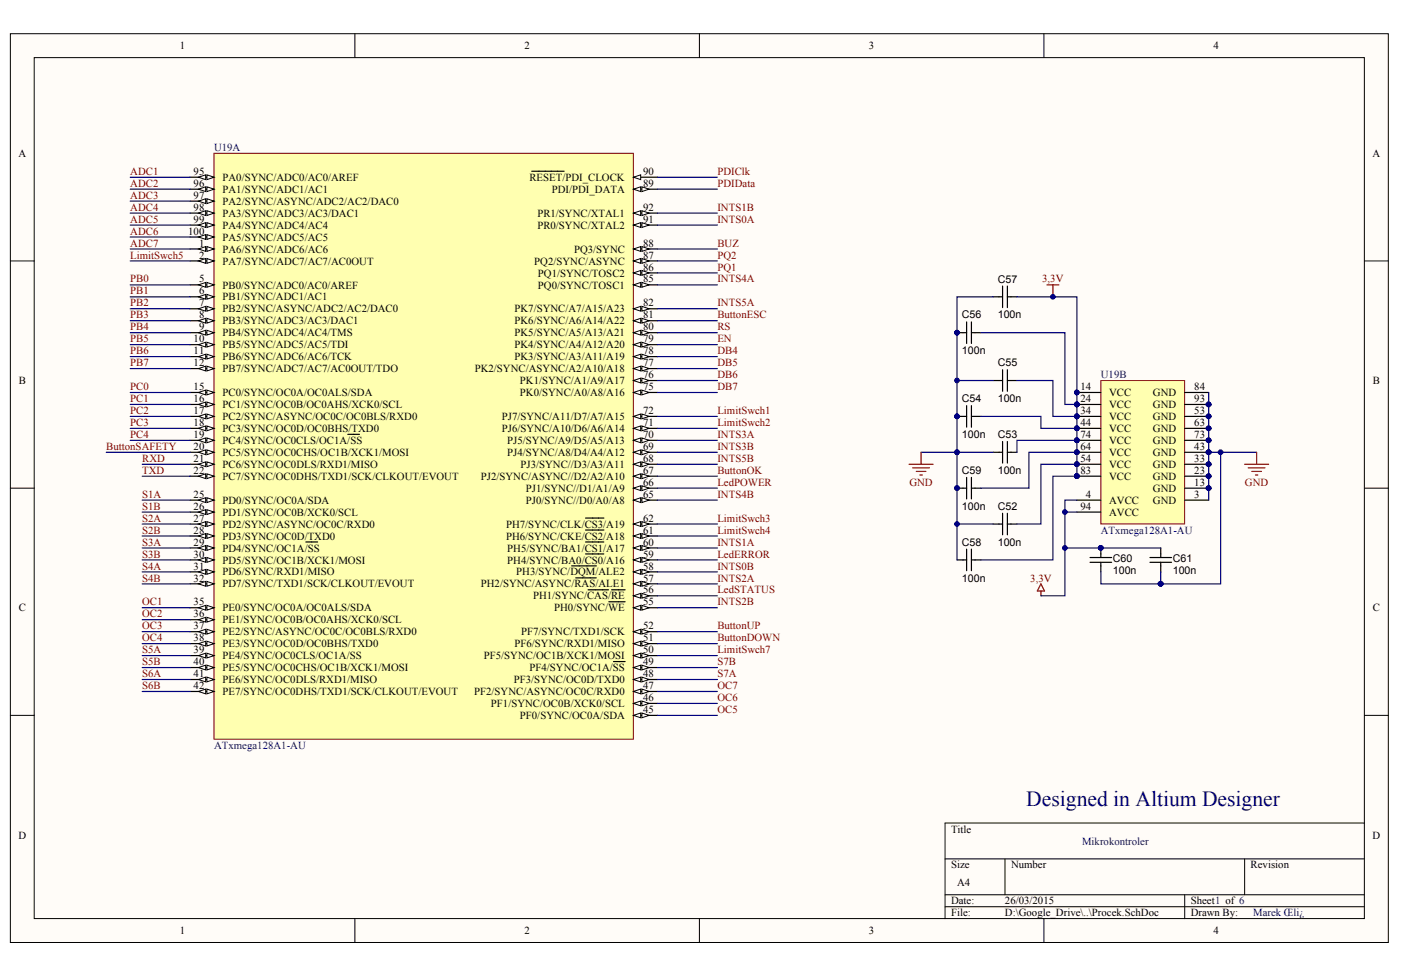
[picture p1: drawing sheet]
<svg xmlns="http://www.w3.org/2000/svg" width="289mm" height="202mm" viewBox="0 0 289 202" stroke-linecap="round" stroke-linejoin="round" font-family="sans-serif">
<defs><g id="words">
<text font-size="4.5" fill="#000080" x="211.7" y="166.3">Designed in Altium Designer</text>
<g font-size="2.2">
<text x="37.1" y="10.2">1</text>
<text x="108.2" y="10.2">2</text>
<text x="179.2" y="10.2">3</text>
<text x="250.3" y="10.2">4</text>
<text x="3.8" y="32.4">A</text>
<text x="283.1" y="32.4">A</text>
<text x="39.9" y="36.1">95</text>
<text x="39.9" y="38.5">96</text>
<text x="39.9" y="41">97</text>
<text x="45.9" y="37.3">PA0/SYNC/ADC0/AC0/AREF</text>
<text x="45.9" y="39.8">PA1/SYNC/ADC1/AC1</text>
<text x="109.2" y="37.3">RESET/PDI_CLOCK</text>
<text x="113.8" y="39.8">PDI/PDI_DATA</text>
<text x="132.6" y="36.1">90</text>
<text x="132.6" y="38.5">89</text>
<text x="39.9" y="43.5">98</text>
<text x="39.9" y="45.9">99</text>
<text x="45.9" y="42.2">PA2/SYNC/ASYNC/ADC2/AC2/DAC0</text>
<text x="45.9" y="44.7">PA3/SYNC/ADC3/AC3/DAC1</text>
<text x="45.9" y="47.2">PA4/SYNC/ADC4/AC4</text>
<text x="110.8" y="47.2">PR0/SYNC/XTAL2</text>
<text x="110.8" y="44.7">PR1/SYNC/XTAL1</text>
<text x="132.6" y="45.9">91</text>
<text x="132.6" y="43.5">92</text>
<text x="38.8" y="48.4">100</text>
<text x="41.1" y="50.9">1</text>
<text x="41.1" y="53.3">2</text>
<text x="45.9" y="49.6">PA5/SYNC/ADC5/AC5</text>
<text x="45.9" y="52.1">PA6/SYNC/ADC6/AC6</text>
<text x="118.4" y="52.1">PQ3/SYNC</text>
<text x="132.6" y="53.3">87</text>
<text x="132.6" y="50.9">88</text>
<text x="41.1" y="58.3">5</text>
<text x="45.9" y="54.6">PA7/SYNC/ADC7/AC7/AC0OUT</text>
<text x="45.9" y="59.5">PB0/SYNC/ADC0/AC0/AREF</text>
<text x="110.2" y="54.6">PQ2/SYNC/ASYNC</text>
<text x="110.9" y="59.5">PQ0/SYNC/TOSC1</text>
<text x="110.9" y="57">PQ1/SYNC/TOSC2</text>
<text x="132.6" y="58.3">85</text>
<text x="132.6" y="55.8">86</text>
<text x="205.8" y="58.3">C57</text>
<text x="41.1" y="60.7">6</text>
<text x="41.1" y="63.2">7</text>
<text x="41.1" y="65.7">8</text>
<text x="45.9" y="62">PB1/SYNC/ADC1/AC1</text>
<text x="45.9" y="64.4">PB2/SYNC/ASYNC/ADC2/AC2/DAC0</text>
<text x="106.1" y="64.4">PK7/SYNC/A7/A15/A23</text>
<text x="132.6" y="65.7">81</text>
<text x="132.6" y="63.2">82</text>
<text x="198.4" y="65.7">C56</text>
<text x="205.8" y="65.7">100n</text>
<text x="39.9" y="70.6">10</text>
<text x="41.1" y="68.1">9</text>
<text x="45.9" y="66.9">PB3/SYNC/ADC3/AC3/DAC1</text>
<text x="45.9" y="69.4">PB4/SYNC/ADC4/AC4/TMS</text>
<text x="45.9" y="71.8">PB5/SYNC/ADC5/AC5/TDI</text>
<text x="106.1" y="71.8">PK4/SYNC/A4/A12/A20</text>
<text x="106.1" y="69.4">PK5/SYNC/A5/A13/A21</text>
<text x="106.1" y="66.9">PK6/SYNC/A6/A14/A22</text>
<text x="132.6" y="70.6">79</text>
<text x="132.6" y="68.1">80</text>
<text x="39.9" y="73.1">11</text>
<text x="39.9" y="75.5">12</text>
<text x="45.9" y="74.3">PB6/SYNC/ADC6/AC6/TCK</text>
<text x="45.9" y="76.8">PB7/SYNC/ADC7/AC7/AC0OUT/TDO</text>
<text x="97.9" y="76.8">PK2/SYNC/ASYNC/A2/A10/A18</text>
<text x="106.1" y="74.3">PK3/SYNC/A3/A11/A19</text>
<text x="132.6" y="75.5">77</text>
<text x="132.6" y="73.1">78</text>
<text x="198.4" y="73.1">100n</text>
<text x="205.8" y="75.6">C55</text>
<text x="3.9" y="79.2">B</text>
<text x="39.9" y="80.5">15</text>
<text x="39.9" y="82.9">16</text>
<text x="45.9" y="81.7">PC0/SYNC/OC0A/OC0ALS/SDA</text>
<text x="107.2" y="81.7">PK0/SYNC/A0/A8/A16</text>
<text x="107.2" y="79.2">PK1/SYNC/A1/A9/A17</text>
<text x="132.6" y="80.5">75</text>
<text x="132.6" y="78">76</text>
<text x="198.4" y="83">C54</text>
<text x="205.8" y="83">100n</text>
<text x="222.8" y="80.5">14</text>
<text x="222.8" y="82.9">24</text>
<text x="228.8" y="81.7">VCC</text>
<text x="237.8" y="81.7">GND</text>
<text x="246.3" y="82.9">93</text>
<text x="246.3" y="80.5">84</text>
<text x="283.1" y="79.2">B</text>
<text x="39.9" y="85.4">17</text>
<text x="39.9" y="87.9">18</text>
<text x="45.9" y="84.2">PC1/SYNC/OC0B/OC0AHS/XCK0/SCL</text>
<text x="45.9" y="86.6">PC2/SYNC/ASYNC/OC0C/OC0BLS/RXD0</text>
<text x="45.9" y="89.1">PC3/SYNC/OC0D/OC0BHS/TXD0</text>
<text x="103.5" y="89.1">PJ6/SYNC/A10/D6/A6/A14</text>
<text x="103.5" y="86.6">PJ7/SYNC/A11/D7/A7/A15</text>
<text x="132.6" y="87.9">71</text>
<text x="132.6" y="85.4">72</text>
<text x="222.8" y="85.4">34</text>
<text x="222.8" y="87.9">44</text>
<text x="228.8" y="84.2">VCC</text>
<text x="228.8" y="86.6">VCC</text>
<text x="228.8" y="89.1">VCC</text>
<text x="237.8" y="89.1">GND</text>
<text x="237.8" y="86.6">GND</text>
<text x="237.8" y="84.2">GND</text>
<text x="246.3" y="87.9">63</text>
<text x="246.3" y="85.4">53</text>
<text x="39.9" y="90.3">19</text>
<text x="39.9" y="92.8">20</text>
<text x="39.9" y="95.3">21</text>
<text x="45.9" y="91.6">PC4/SYNC/OC0CLS/OC1A/SS</text>
<text x="45.9" y="94">PC5/SYNC/OC0CHS/OC1B/XCK1/MOSI</text>
<text x="104.6" y="94">PJ4/SYNC/A8/D4/A4/A12</text>
<text x="104.6" y="91.6">PJ5/SYNC/A9/D5/A5/A13</text>
<text x="132.6" y="95.3">68</text>
<text x="132.6" y="92.8">69</text>
<text x="132.6" y="90.3">70</text>
<text x="198.4" y="90.3">100n</text>
<text x="205.8" y="90.3">C53</text>
<text x="222.8" y="90.3">74</text>
<text x="222.8" y="92.8">64</text>
<text x="222.8" y="95.3">54</text>
<text x="228.8" y="91.6">VCC</text>
<text x="228.8" y="94">VCC</text>
<text x="237.8" y="94">GND</text>
<text x="237.8" y="91.6">GND</text>
<text x="246.3" y="95.3">33</text>
<text x="246.3" y="92.8">43</text>
<text x="246.3" y="90.3">73</text>
<text x="39.9" y="97.7">22</text>
<text x="45.9" y="96.5">PC6/SYNC/OC0DLS/RXD1/MISO</text>
<text x="45.9" y="99">PC7/SYNC/OC0DHS/TXD1/SCK/CLKOUT/EVOUT</text>
<text x="99.2" y="99">PJ2/SYNC/ASYNC//D2/A2/A10</text>
<text x="107.3" y="96.5">PJ3/SYNC//D3/A3/A11</text>
<text x="108.4" y="101.4">PJ1/SYNC//D1/A1/A9</text>
<text x="132.6" y="100.2">66</text>
<text x="132.6" y="97.7">67</text>
<text x="198.4" y="97.7">C59</text>
<text x="205.8" y="97.7">100n</text>
<text x="222.8" y="97.7">83</text>
<text x="228.8" y="96.5">VCC</text>
<text x="228.8" y="99">VCC</text>
<text x="237.8" y="101.4">GND</text>
<text x="237.8" y="99">GND</text>
<text x="237.8" y="96.5">GND</text>
<text x="246.3" y="100.2">13</text>
<text x="246.3" y="97.7">23</text>
<text x="39.9" y="102.7">25</text>
<text x="39.9" y="105.1">26</text>
<text x="39.9" y="107.6">27</text>
<text x="45.9" y="103.9">PD0/SYNC/OC0A/SDA</text>
<text x="45.9" y="106.4">PD1/SYNC/OC0B/XCK0/SCL</text>
<text x="108.4" y="103.9">PJ0/SYNC//D0/A0/A8</text>
<text x="132.6" y="107.6">62</text>
<text x="132.6" y="102.7">65</text>
<text x="198.4" y="105.1">100n</text>
<text x="205.8" y="105.1">C52</text>
<text x="222.8" y="105.1">94</text>
<text x="223.9" y="102.7">4</text>
<text x="228.8" y="103.9">AVCC</text>
<text x="228.8" y="106.4">AVCC</text>
<text x="237.8" y="103.9">GND</text>
<text x="246.3" y="102.7">3</text>
<text x="39.9" y="110.1">28</text>
<text x="39.9" y="112.6">29</text>
<text x="45.9" y="108.9">PD2/SYNC/ASYNC/OC0C/RXD0</text>
<text x="45.9" y="111.3">PD3/SYNC/OC0D/TXD0</text>
<text x="45.9" y="113.8">PD4/SYNC/OC1A/SS</text>
<text x="104.4" y="111.3">PH6/SYNC/CKE/CS2/A18</text>
<text x="104.4" y="108.9">PH7/SYNC/CLK/CS3/A19</text>
<text x="104.6" y="113.8">PH5/SYNC/BA1/CS1/A17</text>
<text x="132.6" y="112.6">60</text>
<text x="132.6" y="110.1">61</text>
<text x="198.4" y="112.6">C58</text>
<text x="205.8" y="112.6">100n</text>
<text x="39.9" y="115">30</text>
<text x="39.9" y="117.5">31</text>
<text x="39.9" y="120">32</text>
<text x="45.9" y="116.3">PD5/SYNC/OC1B/XCK1/MOSI</text>
<text x="45.9" y="118.7">PD6/SYNC/RXD1/MISO</text>
<text x="104.6" y="116.3">PH4/SYNC/BA0/CS0/A16</text>
<text x="106.5" y="118.7">PH3/SYNC/DQM/ALE2</text>
<text x="132.6" y="120">57</text>
<text x="132.6" y="117.5">58</text>
<text x="132.6" y="115">59</text>
<text x="198.4" y="120">100n</text>
<text x="229.5" y="118.5">100n</text>
<text x="229.5" y="116">C60</text>
<text x="241.9" y="118.5">100n</text>
<text x="241.9" y="116">C61</text>
<text x="39.9" y="124.9">35</text>
<text x="45.9" y="121.2">PD7/SYNC/TXD1/SCK/CLKOUT/EVOUT</text>
<text x="99.2" y="121.2">PH2/SYNC/ASYNC/RAS/ALE1</text>
<text x="109.9" y="123.7">PH1/SYNC/CAS/RE</text>
<text x="132.6" y="124.9">55</text>
<text x="132.6" y="122.4">56</text>
<text x="3.9" y="126.1">C</text>
<text x="39.9" y="127.4">36</text>
<text x="39.9" y="129.8">37</text>
<text x="45.9" y="126.1">PE0/SYNC/OC0A/OC0ALS/SDA</text>
<text x="45.9" y="128.6">PE1/SYNC/OC0B/OC0AHS/XCK0/SCL</text>
<text x="45.9" y="131.1">PE2/SYNC/ASYNC/OC0C/OC0BLS/RXD0</text>
<text x="107.5" y="131.1">PF7/SYNC/TXD1/SCK</text>
<text x="114.3" y="126.1">PH0/SYNC/WE</text>
<text x="132.6" y="129.8">52</text>
<text x="283.1" y="126.1">C</text>
<text x="39.9" y="132.3">38</text>
<text x="39.9" y="134.8">39</text>
<text x="39.9" y="137.2">40</text>
<text x="45.9" y="133.5">PE3/SYNC/OC0D/OC0BHS/TXD0</text>
<text x="45.9" y="136">PE4/SYNC/OC0CLS/OC1A/SS</text>
<text x="99.8" y="136">PF5/SYNC/OC1B/XCK1/MOSI</text>
<text x="106.1" y="133.5">PF6/SYNC/RXD1/MISO</text>
<text x="132.6" y="137.2">49</text>
<text x="132.6" y="134.8">50</text>
<text x="132.6" y="132.3">51</text>
<text x="39.9" y="139.7">41</text>
<text x="39.9" y="142.2">42</text>
<text x="45.9" y="138.5">PE5/SYNC/OC0CHS/OC1B/XCK1/MOSI</text>
<text x="45.9" y="140.9">PE6/SYNC/OC0DLS/RXD1/MISO</text>
<text x="45.9" y="143.4">PE7/SYNC/OC0DHS/TXD1/SCK/CLKOUT/EVOUT</text>
<text x="97.8" y="143.4">PF2/SYNC/ASYNC/OC0C/RXD0</text>
<text x="106" y="140.9">PF3/SYNC/OC0D/TXD0</text>
<text x="109.2" y="138.5">PF4/SYNC/OC1A/SS</text>
<text x="132.6" y="142.2">47</text>
<text x="132.6" y="139.7">48</text>
<text x="101.3" y="145.8">PF1/SYNC/OC0B/XCK0/SCL</text>
<text x="107.2" y="148.3">PF0/SYNC/OC0A/SDA</text>
<text x="132.6" y="147.1">45</text>
<text x="132.6" y="144.6">46</text>
<text x="3.8" y="173">D</text>
<text x="196.1" y="171.7">Title</text>
<text x="283.1" y="173">D</text>
<text x="196.1" y="179.1">Size</text>
<text x="208.5" y="179.1">Number</text>
<text x="257.9" y="179.1">Revision</text>
<text x="197.4" y="182.8">A4</text>
<text x="196.1" y="186.5">Date:</text>
<text x="196.1" y="189">File:</text>
<text x="207.2" y="186.5">26/03/2015</text>
<text x="207.2" y="189">D:\Google_Drive\..\Procek.SchDoc</text>
<text x="245.6" y="186.5">Sheet1 of 6</text>
<text x="245.6" y="189">Drawn By:</text>
<text x="37.1" y="192.7">1</text>
<text x="108.2" y="192.7">2</text>
<text x="179.2" y="192.7">3</text>
<text x="250.3" y="192.7">4</text>
</g>
<g font-size="2.2" fill="#000080">
<text x="44.2" y="31.1">U19A</text>
<text x="227" y="78">U19B</text>
<text x="227" y="110.1">ATxmega128A1-AU</text>
<text x="44.2" y="154.5">ATxmega128A1-AU</text>
<text x="223.1" y="174.2">Mikrokontroler</text>
<text x="258.4" y="189">Marek Œli¿</text>
</g>
<g font-size="2.2" fill="#800000">
<text x="26.9" y="36.1">ADC1</text>
<text x="26.9" y="38.5">ADC2</text>
<text x="26.9" y="41">ADC3</text>
<text x="147.9" y="38.5">PDIData</text>
<text x="147.9" y="36.1">PDIClk</text>
<text x="26.9" y="43.5">ADC4</text>
<text x="26.9" y="45.9">ADC5</text>
<text x="147.9" y="45.9">INTS0A</text>
<text x="147.9" y="43.5">INTS1B</text>
<text x="26.9" y="53.3">LimitSwch5</text>
<text x="26.9" y="48.4">ADC6</text>
<text x="26.9" y="50.9">ADC7</text>
<text x="147.9" y="50.9">BUZ</text>
<text x="147.9" y="53.3">PQ2</text>
<text x="26.9" y="58.3">PB0</text>
<text x="147.9" y="58.3">INTS4A</text>
<text x="147.9" y="55.8">PQ1</text>
<text x="214.9" y="58.3">3,3V</text>
<text x="26.9" y="60.7">PB1</text>
<text x="26.9" y="63.2">PB2</text>
<text x="26.9" y="65.7">PB3</text>
<text x="147.9" y="63.2">INTS5A</text>
<text x="147.9" y="65.7">ButtonESC</text>
<text x="26.9" y="68.1">PB4</text>
<text x="26.9" y="70.6">PB5</text>
<text x="147.9" y="70.6">EN</text>
<text x="147.9" y="68.1">RS</text>
<text x="26.9" y="73.1">PB6</text>
<text x="26.9" y="75.5">PB7</text>
<text x="147.9" y="73.1">DB4</text>
<text x="147.9" y="75.5">DB5</text>
<text x="26.9" y="80.5">PC0</text>
<text x="26.9" y="82.9">PC1</text>
<text x="147.9" y="78">DB6</text>
<text x="147.9" y="80.5">DB7</text>
<text x="26.9" y="85.4">PC2</text>
<text x="26.9" y="87.9">PC3</text>
<text x="147.9" y="85.4">LimitSwch1</text>
<text x="147.9" y="87.9">LimitSwch2</text>
<text x="21.9" y="92.8">ButtonSAFETY</text>
<text x="26.9" y="90.3">PC4</text>
<text x="29.3" y="95.3">RXD</text>
<text x="147.9" y="92.8">INTS3B</text>
<text x="147.9" y="95.3">INTS5B</text>
<text x="147.9" y="90.3">INTS3A</text>
<text x="29.3" y="97.7">TXD</text>
<text x="147.9" y="97.7">ButtonOK</text>
<text x="147.9" y="100.2">LedPOWER</text>
<text x="187.5" y="100.2">GND</text>
<text x="256.7" y="100.2">GND</text>
<text x="29.3" y="102.7">S1A</text>
<text x="29.3" y="105.1">S1B</text>
<text x="29.3" y="107.6">S2A</text>
<text x="147.9" y="102.7">INTS4B</text>
<text x="147.9" y="107.6">LimitSwch3</text>
<text x="29.3" y="110.1">S2B</text>
<text x="29.3" y="112.6">S3A</text>
<text x="147.9" y="112.6">INTS1A</text>
<text x="147.9" y="110.1">LimitSwch4</text>
<text x="29.3" y="115">S3B</text>
<text x="29.3" y="117.5">S4A</text>
<text x="29.3" y="120">S4B</text>
<text x="147.9" y="120">INTS2A</text>
<text x="147.9" y="117.5">INTS0B</text>
<text x="147.9" y="115">LedERROR</text>
<text x="212.5" y="120">3,3V</text>
<text x="29.3" y="124.9">OC1</text>
<text x="147.9" y="124.9">INTS2B</text>
<text x="147.9" y="122.4">LedSTATUS</text>
<text x="29.3" y="127.4">OC2</text>
<text x="29.3" y="129.8">OC3</text>
<text x="147.9" y="129.8">ButtonUP</text>
<text x="29.3" y="132.3">OC4</text>
<text x="29.3" y="134.8">S5A</text>
<text x="29.3" y="137.2">S5B</text>
<text x="147.9" y="137.2">S7B</text>
<text x="147.9" y="132.3">ButtonDOWN</text>
<text x="147.9" y="134.8">LimitSwch7</text>
<text x="29.3" y="139.7">S6A</text>
<text x="29.3" y="142.2">S6B</text>
<text x="147.9" y="142.2">OC7</text>
<text x="147.9" y="139.7">S7A</text>
<text x="147.9" y="147.1">OC5</text>
<text x="147.9" y="144.6">OC6</text>
</g>
</g></defs>
<g fill="#fffcf8" stroke="#000" stroke-width=".21">
<path d="M2.1 7h284.2v187.4h-284.2z"/>
<path d="M7.1 11.9h274.3v177.6h-274.3z"/>
</g>
<g fill="none" stroke="#000" stroke-width=".21">
<path d="M73.2 7v4.9M144.2 7v4.9M215.3 7v4.9M2.1 53.8h5M281.4 53.8h4.9M2.1 100.7h5M281.4 100.7h4.9M2.1 147.6h5M281.4 147.6h4.9M194.9 177.2h86.5M207.3 177.2v7.4M256.7 177.2v7.4"/>
<path d="M281.4 169.8h-86.5v19.7M73.2 189.5v4.9M144.2 189.5v4.9M194.9 184.6h86.5M194.9 187h86.5M215.3 189.5v4.9M244.3 184.6v4.9"/>
</g>
<path d="M44.1 31.6h86.5v120.9h-86.5z" fill="#ffffb0" stroke="#800000" stroke-width=".21"/>
<path d="M130.6 36.6h5" fill="none" stroke="#000" stroke-width=".25"/>
<path d="M130.6 36.6l1.5-.5v.9z" fill="#fffcf8" stroke="#000" stroke-width=".21"/>
<path d="M39.2 36.6h4.9M109.7 35.3h6.6" fill="none" stroke="#000" stroke-width=".25"/>
<g fill="#fffcf8" stroke="#000" stroke-width=".21">
<path d="M42.7 36.1l1.4 .5-1.4 .4z"/>
<path d="M40.9 36.6l1.5-.5v.9z"/>
</g>
<path d="M39.2 39h4.9" fill="none" stroke="#000" stroke-width=".25"/>
<g fill="#fffcf8" stroke="#000" stroke-width=".21">
<path d="M42.7 38.5l1.4 .5-1.4 .5z"/>
<path d="M40.9 39l1.5-.5v1z"/>
</g>
<path d="M39.2 41.5h4.9" fill="none" stroke="#000" stroke-width=".25"/>
<g fill="#fffcf8" stroke="#000" stroke-width=".21">
<path d="M42.7 41l1.4 .5-1.4 .5z"/>
<path d="M40.9 41.5l1.5-.5v1z"/>
</g>
<path d="M39.2 44h4.9" fill="none" stroke="#000" stroke-width=".25"/>
<g fill="#fffcf8" stroke="#000" stroke-width=".21">
<path d="M42.7 43.5l1.4 .5-1.4 .4z"/>
<path d="M40.9 44l1.5-.5v.9z"/>
</g>
<path d="M39.2 46.4h4.9" fill="none" stroke="#000" stroke-width=".25"/>
<g fill="#fffcf8" stroke="#000" stroke-width=".21">
<path d="M42.7 45.9l1.4 .5-1.4 .5z"/>
<path d="M40.9 46.4l1.5-.5v1z"/>
</g>
<path d="M39.2 48.9h4.9" fill="none" stroke="#000" stroke-width=".25"/>
<g fill="#fffcf8" stroke="#000" stroke-width=".21">
<path d="M42.7 48.4l1.4 .5-1.4 .5z"/>
<path d="M40.9 48.9l1.5-.5v1z"/>
</g>
<path d="M39.2 51.4h4.9" fill="none" stroke="#000" stroke-width=".25"/>
<g fill="#fffcf8" stroke="#000" stroke-width=".21">
<path d="M42.7 50.9l1.4 .5-1.4 .4z"/>
<path d="M40.9 51.4l1.5-.5v.9z"/>
</g>
<path d="M39.2 53.8h4.9" fill="none" stroke="#000" stroke-width=".25"/>
<g fill="#fffcf8" stroke="#000" stroke-width=".21">
<path d="M42.7 53.3l1.4 .5-1.4 .5z"/>
<path d="M40.9 53.8l1.5-.5v1z"/>
</g>
<path d="M39.2 58.8h4.9" fill="none" stroke="#000" stroke-width=".25"/>
<g fill="#fffcf8" stroke="#000" stroke-width=".21">
<path d="M42.7 58.3l1.4 .5-1.4 .5z"/>
<path d="M40.9 58.8l1.5-.5v1z"/>
</g>
<path d="M39.2 61.2h4.9" fill="none" stroke="#000" stroke-width=".25"/>
<g fill="#fffcf8" stroke="#000" stroke-width=".21">
<path d="M42.7 60.7l1.4 .5-1.4 .5z"/>
<path d="M40.9 61.2l1.5-.5v1z"/>
</g>
<path d="M39.2 63.7h4.9" fill="none" stroke="#000" stroke-width=".25"/>
<g fill="#fffcf8" stroke="#000" stroke-width=".21">
<path d="M42.7 63.2l1.4 .5-1.4 .5z"/>
<path d="M40.9 63.7l1.5-.5v1z"/>
</g>
<path d="M39.2 66.2h4.9" fill="none" stroke="#000" stroke-width=".25"/>
<g fill="#fffcf8" stroke="#000" stroke-width=".21">
<path d="M42.7 65.7l1.4 .5-1.4 .5z"/>
<path d="M40.9 66.2l1.5-.5v1z"/>
</g>
<path d="M39.2 68.6h4.9" fill="none" stroke="#000" stroke-width=".25"/>
<g fill="#fffcf8" stroke="#000" stroke-width=".21">
<path d="M42.7 68.1l1.4 .5-1.4 .5z"/>
<path d="M40.9 68.6l1.5-.5v1z"/>
</g>
<path d="M39.2 71.1h4.9" fill="none" stroke="#000" stroke-width=".25"/>
<g fill="#fffcf8" stroke="#000" stroke-width=".21">
<path d="M42.7 70.6l1.4 .5-1.4 .5z"/>
<path d="M40.9 71.1l1.5-.5v1z"/>
</g>
<path d="M39.2 73.6h4.9" fill="none" stroke="#000" stroke-width=".25"/>
<g fill="#fffcf8" stroke="#000" stroke-width=".21">
<path d="M42.7 73.1l1.4 .5-1.4 .5z"/>
<path d="M40.9 73.6l1.5-.5v1z"/>
</g>
<path d="M39.2 76h4.9" fill="none" stroke="#000" stroke-width=".25"/>
<g fill="#fffcf8" stroke="#000" stroke-width=".21">
<path d="M42.7 75.5l1.4 .5-1.4 .5z"/>
<path d="M40.9 76l1.5-.5v1z"/>
</g>
<path d="M39.2 81h4.9" fill="none" stroke="#000" stroke-width=".25"/>
<g fill="#fffcf8" stroke="#000" stroke-width=".21">
<path d="M42.7 80.5l1.4 .5-1.4 .5z"/>
<path d="M40.9 81l1.5-.5v1z"/>
</g>
<path d="M39.2 83.4h4.9" fill="none" stroke="#000" stroke-width=".25"/>
<g fill="#fffcf8" stroke="#000" stroke-width=".21">
<path d="M42.7 82.9l1.4 .5-1.4 .5z"/>
<path d="M40.9 83.4l1.5-.5v1z"/>
</g>
<path d="M39.2 85.9h4.9" fill="none" stroke="#000" stroke-width=".25"/>
<g fill="#fffcf8" stroke="#000" stroke-width=".21">
<path d="M42.7 85.4l1.4 .5-1.4 .5z"/>
<path d="M40.9 85.9l1.5-.5v1z"/>
</g>
<path d="M39.2 88.4h4.9" fill="none" stroke="#000" stroke-width=".25"/>
<g fill="#fffcf8" stroke="#000" stroke-width=".21">
<path d="M42.7 87.9l1.4 .5-1.4 .5z"/>
<path d="M40.9 88.4l1.5-.5v1z"/>
</g>
<path d="M39.2 90.8h4.9" fill="none" stroke="#000" stroke-width=".25"/>
<g fill="#fffcf8" stroke="#000" stroke-width=".21">
<path d="M42.7 90.3l1.4 .5-1.4 .5z"/>
<path d="M40.9 90.8l1.5-.5v1z"/>
</g>
<path d="M39.2 93.3h4.9M71.7 89.6h2.4" fill="none" stroke="#000" stroke-width=".25"/>
<g fill="#fffcf8" stroke="#000" stroke-width=".21">
<path d="M42.7 92.8l1.4 .5-1.4 .5z"/>
<path d="M40.9 93.3l1.5-.5v1z"/>
</g>
<path d="M39.2 95.8h4.9" fill="none" stroke="#000" stroke-width=".25"/>
<g fill="#fffcf8" stroke="#000" stroke-width=".21">
<path d="M42.7 95.3l1.4 .5-1.4 .5z"/>
<path d="M40.9 95.8l1.5-.5v1z"/>
</g>
<path d="M39.2 98.2h4.9" fill="none" stroke="#000" stroke-width=".25"/>
<g fill="#fffcf8" stroke="#000" stroke-width=".21">
<path d="M42.7 97.7l1.4 .5-1.4 .5z"/>
<path d="M40.9 98.2l1.5-.5v1z"/>
</g>
<path d="M39.2 103.2h4.9" fill="none" stroke="#000" stroke-width=".25"/>
<g fill="#fffcf8" stroke="#000" stroke-width=".21">
<path d="M42.7 102.7l1.4 .5-1.4 .5z"/>
<path d="M40.9 103.2l1.5-.5v1z"/>
</g>
<path d="M39.2 105.6h4.9" fill="none" stroke="#000" stroke-width=".25"/>
<g fill="#fffcf8" stroke="#000" stroke-width=".21">
<path d="M42.7 105.1l1.4 .5-1.4 .5z"/>
<path d="M40.9 105.6l1.5-.5v1z"/>
</g>
<path d="M39.2 108.1h4.9" fill="none" stroke="#000" stroke-width=".25"/>
<g fill="#fffcf8" stroke="#000" stroke-width=".21">
<path d="M42.7 107.6l1.4 .5-1.4 .5z"/>
<path d="M40.9 108.1l1.5-.5v1z"/>
</g>
<path d="M39.2 110.6h4.9" fill="none" stroke="#000" stroke-width=".25"/>
<g fill="#fffcf8" stroke="#000" stroke-width=".21">
<path d="M42.7 110.1l1.4 .5-1.4 .5z"/>
<path d="M40.9 110.6l1.5-.5v1z"/>
</g>
<path d="M39.2 113h4.9" fill="none" stroke="#000" stroke-width=".25"/>
<g fill="#fffcf8" stroke="#000" stroke-width=".21">
<path d="M42.7 112.5l1.4 .5-1.4 .5z"/>
<path d="M40.9 113l1.5-.5v1z"/>
</g>
<path d="M39.2 115.5h4.9M63.1 111.8h2.4" fill="none" stroke="#000" stroke-width=".25"/>
<g fill="#fffcf8" stroke="#000" stroke-width=".21">
<path d="M42.7 115l1.4 .5-1.4 .5z"/>
<path d="M40.9 115.5l1.5-.5v1z"/>
</g>
<path d="M39.2 118h4.9" fill="none" stroke="#000" stroke-width=".25"/>
<g fill="#fffcf8" stroke="#000" stroke-width=".21">
<path d="M42.7 117.5l1.4 .5-1.4 .5z"/>
<path d="M40.9 118l1.5-.5v1z"/>
</g>
<path d="M39.2 120.4h4.9" fill="none" stroke="#000" stroke-width=".25"/>
<g fill="#fffcf8" stroke="#000" stroke-width=".21">
<path d="M42.7 119.9l1.4 .5-1.4 .5z"/>
<path d="M40.9 120.4l1.5-.5v1z"/>
</g>
<path d="M130.6 39h5" fill="none" stroke="#000" stroke-width=".25"/>
<g fill="#fffcf8" stroke="#000" stroke-width=".21">
<path d="M130.6 39l1.5-.5v1z"/>
<path d="M132.4 38.5l1.5 .5-1.5 .5z"/>
</g>
<path d="M39.2 125.4h4.9" fill="none" stroke="#000" stroke-width=".25"/>
<g fill="#fffcf8" stroke="#000" stroke-width=".21">
<path d="M42.7 124.9l1.4 .5-1.4 .5z"/>
<path d="M40.9 125.4l1.5-.5v1z"/>
</g>
<path d="M39.2 127.8h4.9" fill="none" stroke="#000" stroke-width=".25"/>
<g fill="#fffcf8" stroke="#000" stroke-width=".21">
<path d="M42.7 127.3l1.4 .5-1.4 .5z"/>
<path d="M40.9 127.8l1.5-.5v1z"/>
</g>
<path d="M39.2 130.3h4.9" fill="none" stroke="#000" stroke-width=".25"/>
<g fill="#fffcf8" stroke="#000" stroke-width=".21">
<path d="M42.7 129.8l1.4 .5-1.4 .5z"/>
<path d="M40.9 130.3l1.5-.5v1z"/>
</g>
<path d="M39.2 132.8h4.9" fill="none" stroke="#000" stroke-width=".25"/>
<g fill="#fffcf8" stroke="#000" stroke-width=".21">
<path d="M42.7 132.3l1.4 .5-1.4 .5z"/>
<path d="M40.9 132.8l1.5-.5v1z"/>
</g>
<path d="M39.2 135.2h4.9" fill="none" stroke="#000" stroke-width=".25"/>
<g fill="#fffcf8" stroke="#000" stroke-width=".21">
<path d="M42.7 134.7l1.4 .5-1.4 .5z"/>
<path d="M40.9 135.2l1.5-.5v1z"/>
</g>
<path d="M39.2 137.7h4.9" fill="none" stroke="#000" stroke-width=".25"/>
<g fill="#fffcf8" stroke="#000" stroke-width=".21">
<path d="M42.7 137.2l1.4 .5-1.4 .5z"/>
<path d="M40.9 137.7l1.5-.5v1z"/>
</g>
<path d="M39.2 140.2h4.9" fill="none" stroke="#000" stroke-width=".25"/>
<g fill="#fffcf8" stroke="#000" stroke-width=".21">
<path d="M42.7 139.7l1.4 .5-1.4 .5z"/>
<path d="M40.9 140.2l1.5-.5v1z"/>
</g>
<path d="M39.2 142.6h4.9" fill="none" stroke="#000" stroke-width=".25"/>
<g fill="#fffcf8" stroke="#000" stroke-width=".21">
<path d="M42.7 142.1l1.4 .5-1.4 .5z"/>
<path d="M40.9 142.6l1.5-.5v1z"/>
</g>
<path d="M130.6 147.6h5" fill="none" stroke="#000" stroke-width=".25"/>
<g fill="#fffcf8" stroke="#000" stroke-width=".21">
<path d="M130.6 147.6l1.5-.5v1z"/>
<path d="M132.4 147.1l1.5 .5-1.5 .5z"/>
</g>
<path d="M130.6 145.1h5" fill="none" stroke="#000" stroke-width=".25"/>
<g fill="#fffcf8" stroke="#000" stroke-width=".21">
<path d="M130.6 145.1l1.5-.5v1z"/>
<path d="M132.4 144.6l1.5 .5-1.5 .5z"/>
</g>
<path d="M130.6 142.6h5" fill="none" stroke="#000" stroke-width=".25"/>
<g fill="#fffcf8" stroke="#000" stroke-width=".21">
<path d="M130.6 142.6l1.5-.5v1z"/>
<path d="M132.4 142.1l1.5 .5-1.5 .5z"/>
</g>
<path d="M130.6 140.2h5" fill="none" stroke="#000" stroke-width=".25"/>
<g fill="#fffcf8" stroke="#000" stroke-width=".21">
<path d="M130.6 140.2l1.5-.5v1z"/>
<path d="M132.4 139.7l1.5 .5-1.5 .5z"/>
</g>
<path d="M130.6 137.7h5" fill="none" stroke="#000" stroke-width=".25"/>
<g fill="#fffcf8" stroke="#000" stroke-width=".21">
<path d="M130.6 137.7l1.5-.5v1z"/>
<path d="M132.4 137.2l1.5 .5-1.5 .5z"/>
</g>
<path d="M126.5 136.5h2.4M130.6 135.2h5" fill="none" stroke="#000" stroke-width=".25"/>
<g fill="#fffcf8" stroke="#000" stroke-width=".21">
<path d="M130.6 135.2l1.5-.5v1z"/>
<path d="M132.4 134.7l1.5 .5-1.5 .5z"/>
</g>
<path d="M130.6 132.8h5" fill="none" stroke="#000" stroke-width=".25"/>
<g fill="#fffcf8" stroke="#000" stroke-width=".21">
<path d="M130.6 132.8l1.5-.5v1z"/>
<path d="M132.4 132.3l1.5 .5-1.5 .5z"/>
</g>
<path d="M130.6 130.3h5" fill="none" stroke="#000" stroke-width=".25"/>
<g fill="#fffcf8" stroke="#000" stroke-width=".21">
<path d="M130.6 130.3l1.5-.5v1z"/>
<path d="M132.4 129.8l1.5 .5-1.5 .5z"/>
</g>
<path d="M130.6 125.4h5" fill="none" stroke="#000" stroke-width=".25"/>
<g fill="#fffcf8" stroke="#000" stroke-width=".21">
<path d="M130.6 125.4l1.5-.5v1z"/>
<path d="M132.4 124.9l1.5 .5-1.5 .5z"/>
</g>
<path d="M125.6 124.1h3.3M130.6 122.9h5" fill="none" stroke="#000" stroke-width=".25"/>
<g fill="#fffcf8" stroke="#000" stroke-width=".21">
<path d="M130.6 122.9l1.5-.5v1z"/>
<path d="M132.4 122.4l1.5 .5-1.5 .5z"/>
</g>
<path d="M121.3 121.7h4.2M126.1 121.7h2.8M130.6 120.4h5" fill="none" stroke="#000" stroke-width=".25"/>
<g fill="#fffcf8" stroke="#000" stroke-width=".21">
<path d="M130.6 120.4l1.5-.5v1z"/>
<path d="M132.4 119.9l1.5 .5-1.5 .5z"/>
</g>
<path d="M118.7 119.2h4.3M130.6 118h5" fill="none" stroke="#000" stroke-width=".25"/>
<g fill="#fffcf8" stroke="#000" stroke-width=".21">
<path d="M130.6 118l1.5-.5v1z"/>
<path d="M132.4 117.5l1.5 .5-1.5 .5z"/>
</g>
<path d="M117.9 116.7h5.1M130.6 115.5h5" fill="none" stroke="#000" stroke-width=".25"/>
<g fill="#fffcf8" stroke="#000" stroke-width=".21">
<path d="M130.6 115.5l1.5-.5v1z"/>
<path d="M132.4 115l1.5 .5-1.5 .5z"/>
</g>
<path d="M120.8 114.3h3.7M130.6 113h5" fill="none" stroke="#000" stroke-width=".25"/>
<g fill="#fffcf8" stroke="#000" stroke-width=".21">
<path d="M130.6 113l1.5-.5v1z"/>
<path d="M132.4 112.5l1.5 .5-1.5 .5z"/>
</g>
<path d="M120.8 111.8h3.7M130.6 110.6h5" fill="none" stroke="#000" stroke-width=".25"/>
<g fill="#fffcf8" stroke="#000" stroke-width=".21">
<path d="M130.6 110.6l1.5-.5v1z"/>
<path d="M132.4 110.1l1.5 .5-1.5 .5z"/>
</g>
<path d="M120.8 109.3h3.7M130.6 108.1h5" fill="none" stroke="#000" stroke-width=".25"/>
<g fill="#fffcf8" stroke="#000" stroke-width=".21">
<path d="M130.6 108.1l1.5-.5v1z"/>
<path d="M132.4 107.6l1.5 .5-1.5 .5z"/>
</g>
<path d="M120.8 106.9h3.7M130.6 103.2h5" fill="none" stroke="#000" stroke-width=".25"/>
<g fill="#fffcf8" stroke="#000" stroke-width=".21">
<path d="M130.6 103.2l1.5-.5v1z"/>
<path d="M132.4 102.7l1.5 .5-1.5 .5z"/>
</g>
<path d="M130.6 100.7h5" fill="none" stroke="#000" stroke-width=".25"/>
<g fill="#fffcf8" stroke="#000" stroke-width=".21">
<path d="M130.6 100.7l1.5-.5v1z"/>
<path d="M132.4 100.2l1.5 .5-1.5 .5z"/>
</g>
<path d="M130.6 98.2h5" fill="none" stroke="#000" stroke-width=".25"/>
<g fill="#fffcf8" stroke="#000" stroke-width=".21">
<path d="M130.6 98.2l1.5-.5v1z"/>
<path d="M132.4 97.7l1.5 .5-1.5 .5z"/>
</g>
<path d="M130.6 95.8h5" fill="none" stroke="#000" stroke-width=".25"/>
<g fill="#fffcf8" stroke="#000" stroke-width=".21">
<path d="M130.6 95.8l1.5-.5v1z"/>
<path d="M132.4 95.3l1.5 .5-1.5 .5z"/>
</g>
<path d="M130.6 93.3h5" fill="none" stroke="#000" stroke-width=".25"/>
<g fill="#fffcf8" stroke="#000" stroke-width=".21">
<path d="M130.6 93.3l1.5-.5v1z"/>
<path d="M132.4 92.8l1.5 .5-1.5 .5z"/>
</g>
<path d="M130.6 90.8h5" fill="none" stroke="#000" stroke-width=".25"/>
<g fill="#fffcf8" stroke="#000" stroke-width=".21">
<path d="M130.6 90.8l1.5-.5v1z"/>
<path d="M132.4 90.3l1.5 .5-1.5 .5z"/>
</g>
<path d="M130.6 88.4h5" fill="none" stroke="#000" stroke-width=".25"/>
<g fill="#fffcf8" stroke="#000" stroke-width=".21">
<path d="M130.6 88.4l1.5-.5v1z"/>
<path d="M132.4 87.9l1.5 .5-1.5 .5z"/>
</g>
<path d="M130.6 85.9h5" fill="none" stroke="#000" stroke-width=".25"/>
<g fill="#fffcf8" stroke="#000" stroke-width=".21">
<path d="M130.6 85.9l1.5-.5v1z"/>
<path d="M132.4 85.4l1.5 .5-1.5 .5z"/>
</g>
<path d="M130.6 81h5" fill="none" stroke="#000" stroke-width=".25"/>
<g fill="#fffcf8" stroke="#000" stroke-width=".21">
<path d="M130.6 81l1.5-.5v1z"/>
<path d="M132.4 80.5l1.5 .5-1.5 .5z"/>
</g>
<path d="M130.6 78.5h5" fill="none" stroke="#000" stroke-width=".25"/>
<g fill="#fffcf8" stroke="#000" stroke-width=".21">
<path d="M130.6 78.5l1.5-.5v1z"/>
<path d="M132.4 78l1.5 .5-1.5 .5z"/>
</g>
<path d="M130.6 76h5" fill="none" stroke="#000" stroke-width=".25"/>
<g fill="#fffcf8" stroke="#000" stroke-width=".21">
<path d="M130.6 76l1.5-.5v1z"/>
<path d="M132.4 75.5l1.5 .5-1.5 .5z"/>
</g>
<path d="M130.6 73.6h5" fill="none" stroke="#000" stroke-width=".25"/>
<g fill="#fffcf8" stroke="#000" stroke-width=".21">
<path d="M130.6 73.6l1.5-.5v1z"/>
<path d="M132.4 73.1l1.5 .5-1.5 .5z"/>
</g>
<path d="M130.6 71.1h5" fill="none" stroke="#000" stroke-width=".25"/>
<g fill="#fffcf8" stroke="#000" stroke-width=".21">
<path d="M130.6 71.1l1.5-.5v1z"/>
<path d="M132.4 70.6l1.5 .5-1.5 .5z"/>
</g>
<path d="M130.6 68.6h5" fill="none" stroke="#000" stroke-width=".25"/>
<g fill="#fffcf8" stroke="#000" stroke-width=".21">
<path d="M130.6 68.6l1.5-.5v1z"/>
<path d="M132.4 68.1l1.5 .5-1.5 .5z"/>
</g>
<path d="M130.6 66.2h5" fill="none" stroke="#000" stroke-width=".25"/>
<g fill="#fffcf8" stroke="#000" stroke-width=".21">
<path d="M130.6 66.2l1.5-.5v1z"/>
<path d="M132.4 65.7l1.5 .5-1.5 .5z"/>
</g>
<path d="M130.6 63.7h5" fill="none" stroke="#000" stroke-width=".25"/>
<g fill="#fffcf8" stroke="#000" stroke-width=".21">
<path d="M130.6 63.7l1.5-.5v1z"/>
<path d="M132.4 63.2l1.5 .5-1.5 .5z"/>
</g>
<path d="M130.6 58.8h5" fill="none" stroke="#000" stroke-width=".25"/>
<g fill="#fffcf8" stroke="#000" stroke-width=".21">
<path d="M130.6 58.8l1.5-.5v1z"/>
<path d="M132.4 58.3l1.5 .5-1.5 .5z"/>
</g>
<path d="M130.6 56.3h5" fill="none" stroke="#000" stroke-width=".25"/>
<g fill="#fffcf8" stroke="#000" stroke-width=".21">
<path d="M130.6 56.3l1.5-.5v1z"/>
<path d="M132.4 55.8l1.5 .5-1.5 .5z"/>
</g>
<path d="M130.6 53.8h5" fill="none" stroke="#000" stroke-width=".25"/>
<g fill="#fffcf8" stroke="#000" stroke-width=".21">
<path d="M130.6 53.8l1.5-.5v1z"/>
<path d="M132.4 53.3l1.5 .5-1.5 .5z"/>
</g>
<path d="M130.6 51.4h5" fill="none" stroke="#000" stroke-width=".25"/>
<g fill="#fffcf8" stroke="#000" stroke-width=".21">
<path d="M130.6 51.4l1.5-.5v.9z"/>
<path d="M132.4 50.9l1.5 .5-1.5 .4z"/>
</g>
<path d="M130.6 46.4h5" fill="none" stroke="#000" stroke-width=".25"/>
<g fill="#fffcf8" stroke="#000" stroke-width=".21">
<path d="M130.6 46.4l1.5-.5v1z"/>
<path d="M132.4 45.9l1.5 .5-1.5 .5z"/>
</g>
<path d="M130.6 44h5" fill="none" stroke="#000" stroke-width=".25"/>
<g fill="#fffcf8" stroke="#000" stroke-width=".21">
<path d="M130.6 44l1.5-.5v.9z"/>
<path d="M132.4 43.5l1.5 .5-1.5 .4z"/>
</g>
<path d="M227 78.5h17.3v29.6h-17.3z" fill="#ffffb0" stroke="#800000" stroke-width=".21"/>
<g fill="none" stroke="#000" stroke-width=".25">
<path d="M206.8 59v4.4M207.7 59v4.4M197.4 68.6h1.9M199.3 66.4v4.4M200.3 66.4v4.4M200.3 68.6h2M204.8 78.5h2M204.8 61.2h2M206.8 76.3v4.4M207.7 76.3v4.4M207.7 78.5h2M207.7 61.2h2"/>
<path d="M197.4 85.9h1.9M199.3 83.7v4.4M199.3 98.5v4.4M200.3 85.9h2M200.3 83.7v4.4M200.3 98.5v4.4M204.8 93.3h2M206.8 91.1v4.4M207.7 93.3h2M207.7 91.1v4.4M222.1 81h4.9M222.1 83.4h4.9"/>
<path d="M222.1 85.9h4.9M222.1 88.4h4.9M222.1 90.8h4.9M222.1 93.3h4.9M222.1 95.8h4.9M222.1 98.2h4.9M244.3 81h5M244.3 83.4h5M244.3 85.9h5M244.3 88.4h5M244.3 90.8h5M244.3 93.3h5"/>
<path d="M244.3 95.8h5M244.3 98.2h5M197.4 100.7h1.9M197.4 115.5h1.9M199.3 113.3v4.4M200.3 100.7h2M200.3 113.3v4.4M200.3 115.5h2M204.8 108.1h2M206.8 105.9v4.4M207.7 108.1h2M207.7 105.9v4.4"/>
<path d="M222.1 103.2h4.9M222.1 105.6h4.9M224.8 115h4.4M224.8 116h4.4M227 113v2M227 116v2M237.2 115h4.4M237.2 116h4.4M239.4 113v2M239.4 116v2M244.3 103.2h5M244.3 100.7h5"/>
</g>
<g fill="#000080" stroke="#000080" stroke-width=".21">
<circle cx="222.1" cy="80.9" r=".48"/>
<circle cx="222.1" cy="83.4" r=".48"/>
<circle cx="222.1" cy="85.9" r=".48"/>
<circle cx="222.1" cy="88.3" r=".48"/>
<circle cx="222.1" cy="90.8" r=".48"/>
<circle cx="222.1" cy="93.3" r=".48"/>
<circle cx="222.1" cy="95.7" r=".48"/>
<circle cx="222.1" cy="98.2" r=".48"/>
<circle cx="249.2" cy="100.7" r=".49"/>
<circle cx="249.2" cy="98.2" r=".49"/>
<circle cx="249.2" cy="95.7" r=".49"/>
<circle cx="249.2" cy="93.3" r=".49"/>
<circle cx="249.2" cy="90.8" r=".49"/>
<circle cx="249.2" cy="88.3" r=".49"/>
<circle cx="249.2" cy="85.9" r=".49"/>
<circle cx="249.2" cy="83.4" r=".49"/>
<circle cx="197.4" cy="85.9" r=".48"/>
<circle cx="197.4" cy="68.6" r=".48"/>
<circle cx="197.4" cy="100.7" r=".48"/>
<circle cx="227" cy="113" r=".49"/>
<circle cx="197.4" cy="78.5" r=".48"/>
<circle cx="197.4" cy="93.3" r=".48"/>
<circle cx="197.4" cy="108.1" r=".48"/>
<circle cx="219.6" cy="113" r=".48"/>
<circle cx="239.4" cy="120.4" r=".49"/>
<circle cx="251.7" cy="93.3" r=".49"/>
<circle cx="219.6" cy="105.6" r=".48"/>
<circle cx="217.1" cy="61.2" r=".48"/>
</g>
<g fill="none" stroke="#000080" stroke-width=".25">
<path d="M26.9 36.6h12.3M26.9 39h12.3M135.6 36.6h12.3M135.6 39h12.3M26.9 41.5h12.3M26.9 44h12.3M26.9 46.4h12.3M26.9 48.9h12.3M26.9 51.4h12.3M26.9 53.8h12.3M26.9 58.8h12.3M135.6 44h12.3"/>
<path d="M135.6 46.4h12.3M135.6 51.4h12.3M135.6 53.8h12.3M135.6 58.8h12.3M135.6 56.3h12.3M26.9 66.2h12.3M26.9 63.7h12.3M26.9 76h12.3M26.9 73.6h12.3M26.9 71.1h12.3M26.9 68.6h12.3M26.9 61.2h12.3"/>
<path d="M135.6 66.2h12.3M135.6 63.7h12.3M135.6 78.5h12.3M135.6 76h12.3M135.6 73.6h12.3M135.6 71.1h12.3M135.6 68.6h12.3M197.4 78.5h7.4M202.3 68.6h17.3v14.8h2.5M204.8 61.2h-7.4v54.3M209.7 78.5h7.4v7.4h5M209.7 61.2h12.4v37h-5v17.3h-14.8"/>
<path d="M21.9 93.3h17.3M26.9 90.8h12.3M26.9 88.4h12.3M26.9 85.9h12.3M26.9 81h12.3M26.9 83.4h12.3M29.3 98.2h9.9M29.3 95.8h9.9M135.6 98.2h12.3M135.6 95.8h12.3M135.6 93.3h12.3M135.6 90.8h12.3"/>
<path d="M135.6 88.4h12.3M135.6 85.9h12.3M135.6 81h12.3M190 93.3h14.8M202.3 85.9h12.4v2.5h7.4M222.1 90.8h-12.4v2.5M222.1 93.3h-9.9v7.4h-9.9M222.1 95.8h-7.4v12.3h-5M249.3 93.3h9.9M249.3 81v22.2M251.7 93.3v27.1h-12.3M29.3 103.2h9.9"/>
<path d="M29.3 105.6h9.9M29.3 108.1h9.9M29.3 110.6h9.9M29.3 113h9.9M29.3 115.5h9.9M29.3 118h9.9M135.6 103.2h12.3M135.6 108.1h12.3M135.6 110.6h12.3M135.6 113h12.3M135.6 115.5h12.3M135.6 118h12.3"/>
<path d="M135.6 100.7h12.3M197.4 108.1h7.4M219.6 105.6h2.5M219.6 113h19.8M222.1 103.2h-2.5v19.7h-4.9M227 118v2.4h12.4M239.4 118v2.4M29.3 125.4h9.9M29.3 127.8h9.9M29.3 130.3h9.9M29.3 132.8h9.9M29.3 120.4h9.9"/>
<path d="M29.3 135.2h9.9M29.3 137.7h9.9M135.6 125.4h12.3M135.6 130.3h12.3M135.6 132.8h12.3M135.6 120.4h12.3M135.6 135.2h12.3M135.6 137.7h12.3M135.6 122.9h12.3M29.3 142.6h9.9M29.3 140.2h9.9M135.6 147.6h12.3"/>
<path d="M135.6 145.1h12.3M135.6 142.6h12.3M135.6 140.2h12.3"/>
</g>
<g fill="none" stroke="#800000" stroke-width=".25">
<path d="M215.9 58.8h2.5M217.1 58.8v2.4M187.5 95.8h4.9M188.2 96.5h3.5M189 97.2h1.9M189.7 98h.5M190 93.3v2.5M256.7 95.8h4.9M257.4 96.5h3.5M258.2 97.2h1.9M258.9 98h.5M259.2 93.3v2.5"/>
<path d="M214.7 120.4l.7 1.5h-1.5zM214.7 121.9v1"/>
</g>
<use href="#words"/>
</svg>
